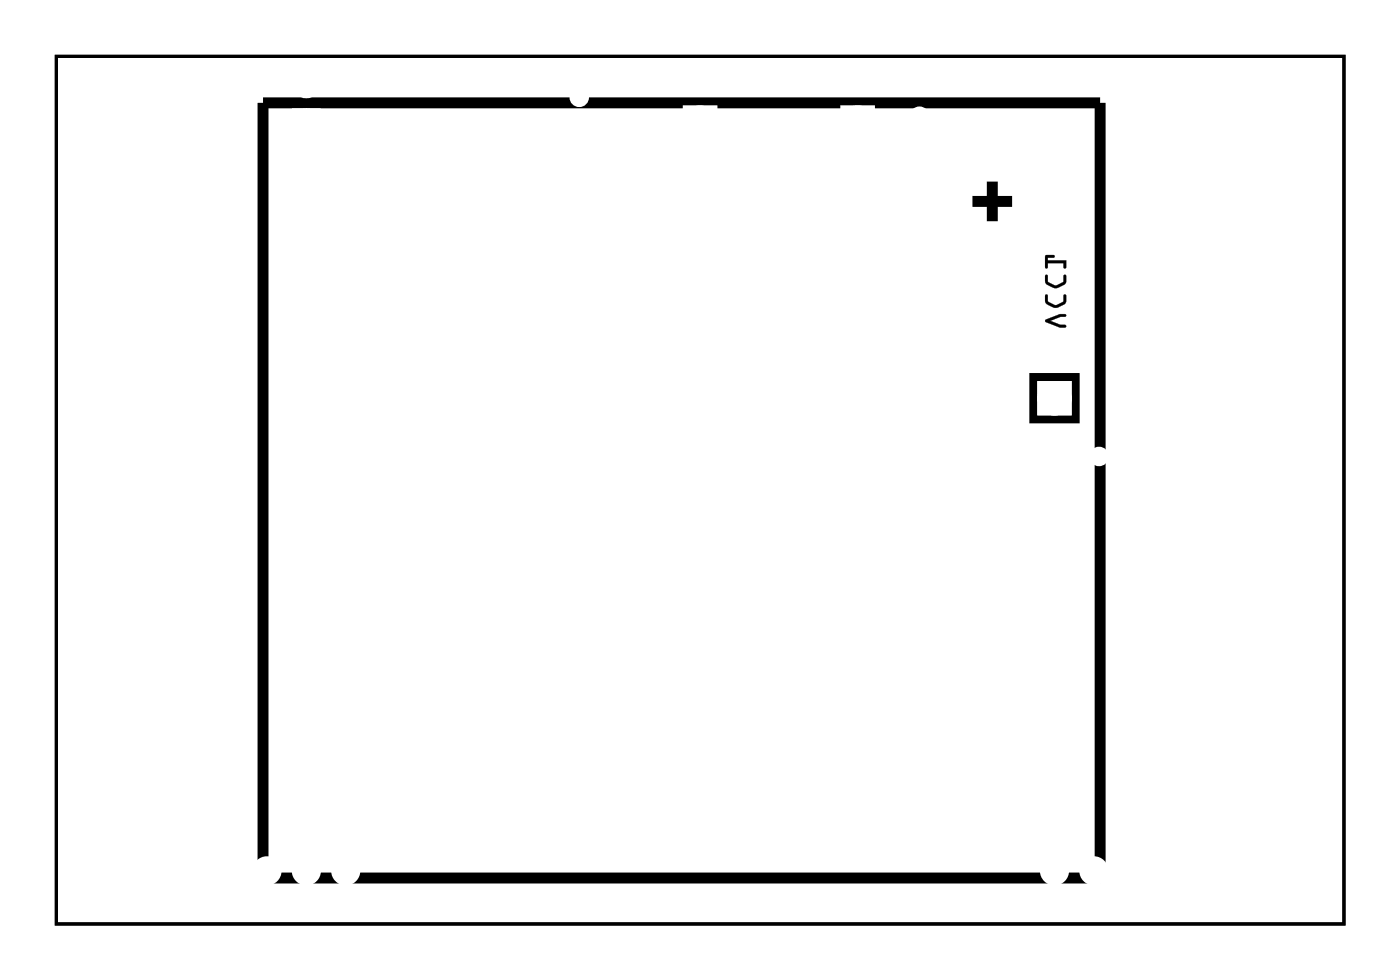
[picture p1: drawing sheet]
<svg xmlns="http://www.w3.org/2000/svg" width="90mm" height="63mm" viewBox="0 0 90 63" stroke-linecap="round" stroke-linejoin="round" font-family="sans-serif">
<path d="M3.6 3.6h83.1v56h-83.1z" fill="none" stroke="#000" stroke-width=".2"/>
<g fill="#000">
<path d="M3.6 3.6h83.1v56h-83.1zM3.6 3.6v56h83.1v-56z"/>
<path d="M67.4 20.6l.1 .2 .9 .3h.4l-.1-.1h-.3l-.7-.3 .7-.3h.3v-.1h-.3zM67.4 19v.1a.6 .6 0 0 0 .6 .7h.3l.4-.2 .1-.6h-.2v.4l-.5 .3-.5-.3v-.4zM67.4 17.7v.1a.6 .6 0 0 0 .6 .8l.3-.1 .4-.2 .1-.5h-.2v.4l-.5 .2-.5-.2v-.4zM67.4 16.5l.1 .8h.1v-.3h1v.3h.2v-.5h-1.2v-.2h.4v-.1z"/>
<path d="M67.4 20.6l.1 .2 .9 .3h.3a.1 .1 0 0 0 .1-.1 .1 .1 0 0 0-.1-.1l-.3 .1-.7-.3 .7-.3h.3a.1 .1 0 0 0 .1-.1 .1 .1 0 0 0-.1 0h-.3zM67.5 20.6l.9-.3h.3v.1h-.3l-.7 .3 .7 .3h.3l.1 .1h-.4l-.9-.3zM67.4 19l.1 .5 .6 .4 .6-.3 .1-.5a.1 .1 0 0 0-.1-.1 .1 .1 0 0 0-.1 .1v.3l-.5 .3-.5-.3v-.4zM67.4 19h.2v.5l.5 .2 .5-.2v-.5h.1v.5l-.4 .3a.83 .83 0 0 1-.9-.3zM67.4 17.7l.1 .6 .6 .3 .6-.3 .1-.5a.1 .1 0 0 0-.1-.1 .1 .1 0 0 0-.1 .1v.4l-.5 .2-.5-.2v-.4zM67.4 17.8h.2v.4l.5 .2 .5-.2v-.4h.1v.5l-.4 .2a.83 .83 0 0 1-.9-.3zM67.4 16.5v.7a.1 .1 0 0 0 .1 .1 .1 .1 0 0 0 .1-.1v-.2h1v.2a.1 .1 0 0 0 .1 .1 .1 .1 0 0 0 .1-.1v-.4h-1.2v-.2h.3a.1 .1 0 0 0 .1-.1 .1 .1 0 0 0-.1-.1zM67.4 16.5h.6v.1h-.4v.2h1.2v.5h-.2v-.3h-1v.3h-.1z"/>
</g>
<path d="M17 6.6h54v50h-54zM62.7 13h2.6M64 11.7v2.6M66.8 24.4h2.5v2.6h-2.5z" fill="none" stroke="#000" stroke-width=".71" stroke-linecap="butt"/>
<circle cx="9.6" cy="13" r=".64" fill="#fff"/>
<circle cx="9.6" cy="13" r=".64" fill="none" stroke="#fff" stroke-width=".68" stroke-linecap="butt"/>
<circle cx="9.6" cy="15.5" r=".64" fill="#fff"/>
<circle cx="9.6" cy="15.5" r=".64" fill="none" stroke="#fff" stroke-width=".68" stroke-linecap="butt"/>
<circle cx="9.6" cy="18.1" r=".64" fill="#fff"/>
<circle cx="9.6" cy="18.1" r=".64" fill="none" stroke="#fff" stroke-width=".68" stroke-linecap="butt"/>
<circle cx="9.6" cy="20.6" r=".64" fill="#fff"/>
<circle cx="9.6" cy="20.6" r=".64" fill="none" stroke="#fff" stroke-width=".68" stroke-linecap="butt"/>
<circle cx="7.1" cy="13" r=".64" fill="#fff"/>
<circle cx="7.1" cy="13" r=".64" fill="none" stroke="#fff" stroke-width=".68" stroke-linecap="butt"/>
<circle cx="7.1" cy="15.5" r=".64" fill="#fff"/>
<circle cx="7.1" cy="15.5" r=".64" fill="none" stroke="#fff" stroke-width=".68" stroke-linecap="butt"/>
<circle cx="7.1" cy="18.1" r=".64" fill="#fff"/>
<circle cx="7.1" cy="18.1" r=".64" fill="none" stroke="#fff" stroke-width=".68" stroke-linecap="butt"/>
<circle cx="7.1" cy="20.6" r=".64" fill="#fff"/>
<circle cx="7.1" cy="20.6" r=".64" fill="none" stroke="#fff" stroke-width=".68" stroke-linecap="butt"/>
<circle cx="60.4" cy="29.5" r=".72" fill="#fff"/>
<circle cx="60.4" cy="29.5" r=".72" fill="none" stroke="#fff" stroke-width=".69" stroke-linecap="butt"/>
<circle cx="60.4" cy="27" r=".72" fill="#fff"/>
<circle cx="60.4" cy="27" r=".72" fill="none" stroke="#fff" stroke-width=".69" stroke-linecap="butt"/>
<circle cx="60.4" cy="24.4" r=".72" fill="#fff"/>
<circle cx="60.4" cy="24.4" r=".72" fill="none" stroke="#fff" stroke-width=".69" stroke-linecap="butt"/>
<circle cx="60.4" cy="21.9" r=".72" fill="#fff"/>
<circle cx="60.4" cy="21.9" r=".72" fill="none" stroke="#fff" stroke-width=".69" stroke-linecap="butt"/>
<circle cx="60.4" cy="19.3" r=".72" fill="#fff"/>
<circle cx="60.4" cy="19.3" r=".72" fill="none" stroke="#fff" stroke-width=".69" stroke-linecap="butt"/>
<circle cx="60.4" cy="16.8" r=".72" fill="#fff"/>
<circle cx="60.4" cy="16.8" r=".72" fill="none" stroke="#fff" stroke-width=".69" stroke-linecap="butt"/>
<circle cx="57.9" cy="30.8" r=".72" fill="#fff"/>
<circle cx="57.9" cy="30.8" r=".72" fill="none" stroke="#fff" stroke-width=".69" stroke-linecap="butt"/>
<circle cx="55.3" cy="30.8" r=".72" fill="#fff"/>
<circle cx="55.3" cy="30.8" r=".72" fill="none" stroke="#fff" stroke-width=".69" stroke-linecap="butt"/>
<circle cx="52.8" cy="30.8" r=".72" fill="#fff"/>
<circle cx="52.8" cy="30.8" r=".72" fill="none" stroke="#fff" stroke-width=".69" stroke-linecap="butt"/>
<circle cx="50.2" cy="30.8" r=".72" fill="#fff"/>
<circle cx="50.2" cy="30.8" r=".72" fill="none" stroke="#fff" stroke-width=".69" stroke-linecap="butt"/>
<circle cx="47.7" cy="30.8" r=".72" fill="#fff"/>
<circle cx="47.7" cy="30.8" r=".72" fill="none" stroke="#fff" stroke-width=".69" stroke-linecap="butt"/>
<circle cx="49.1" cy="27.8" r=".72" fill="#fff"/>
<circle cx="49.1" cy="27.8" r=".72" fill="none" stroke="#fff" stroke-width=".69" stroke-linecap="butt"/>
<circle cx="46.6" cy="27.8" r=".72" fill="#fff"/>
<circle cx="46.6" cy="27.8" r=".72" fill="none" stroke="#fff" stroke-width=".69" stroke-linecap="butt"/>
<circle cx="45.2" cy="30.8" r=".72" fill="#fff"/>
<circle cx="45.2" cy="30.8" r=".72" fill="none" stroke="#fff" stroke-width=".69" stroke-linecap="butt"/>
<circle cx="42.6" cy="30.8" r=".72" fill="#fff"/>
<circle cx="42.6" cy="30.8" r=".72" fill="none" stroke="#fff" stroke-width=".69" stroke-linecap="butt"/>
<circle cx="40.1" cy="30.8" r=".72" fill="#fff"/>
<circle cx="40.1" cy="30.8" r=".72" fill="none" stroke="#fff" stroke-width=".69" stroke-linecap="butt"/>
<circle cx="37.5" cy="30.8" r=".72" fill="#fff"/>
<circle cx="37.5" cy="30.8" r=".72" fill="none" stroke="#fff" stroke-width=".69" stroke-linecap="butt"/>
<circle cx="35" cy="30.8" r=".72" fill="#fff"/>
<circle cx="35" cy="30.8" r=".72" fill="none" stroke="#fff" stroke-width=".69" stroke-linecap="butt"/>
<circle cx="32.5" cy="30.8" r=".72" fill="#fff"/>
<circle cx="32.5" cy="30.8" r=".72" fill="none" stroke="#fff" stroke-width=".69" stroke-linecap="butt"/>
<circle cx="29.9" cy="30.8" r=".72" fill="#fff"/>
<circle cx="29.9" cy="30.8" r=".72" fill="none" stroke="#fff" stroke-width=".69" stroke-linecap="butt"/>
<circle cx="29.9" cy="15.5" r=".72" fill="#fff"/>
<circle cx="29.9" cy="15.5" r=".72" fill="none" stroke="#fff" stroke-width=".69" stroke-linecap="butt"/>
<circle cx="32.5" cy="15.5" r=".72" fill="#fff"/>
<circle cx="32.5" cy="15.5" r=".72" fill="none" stroke="#fff" stroke-width=".69" stroke-linecap="butt"/>
<circle cx="35" cy="15.5" r=".72" fill="#fff"/>
<circle cx="35" cy="15.5" r=".72" fill="none" stroke="#fff" stroke-width=".69" stroke-linecap="butt"/>
<circle cx="37.5" cy="15.5" r=".72" fill="#fff"/>
<circle cx="37.5" cy="15.5" r=".72" fill="none" stroke="#fff" stroke-width=".69" stroke-linecap="butt"/>
<circle cx="40.1" cy="15.5" r=".72" fill="#fff"/>
<circle cx="40.1" cy="15.5" r=".72" fill="none" stroke="#fff" stroke-width=".69" stroke-linecap="butt"/>
<circle cx="42.6" cy="15.5" r=".72" fill="#fff"/>
<circle cx="42.6" cy="15.5" r=".72" fill="none" stroke="#fff" stroke-width=".69" stroke-linecap="butt"/>
<circle cx="45.2" cy="15.5" r=".72" fill="#fff"/>
<circle cx="45.2" cy="15.5" r=".72" fill="none" stroke="#fff" stroke-width=".69" stroke-linecap="butt"/>
<circle cx="47.7" cy="15.5" r=".72" fill="#fff"/>
<circle cx="47.7" cy="15.5" r=".72" fill="none" stroke="#fff" stroke-width=".69" stroke-linecap="butt"/>
<circle cx="50.2" cy="15.5" r=".72" fill="#fff"/>
<circle cx="50.2" cy="15.5" r=".72" fill="none" stroke="#fff" stroke-width=".69" stroke-linecap="butt"/>
<circle cx="52.8" cy="15.5" r=".72" fill="#fff"/>
<circle cx="52.8" cy="15.5" r=".72" fill="none" stroke="#fff" stroke-width=".69" stroke-linecap="butt"/>
<circle cx="55.3" cy="15.5" r=".72" fill="#fff"/>
<circle cx="55.3" cy="15.5" r=".72" fill="none" stroke="#fff" stroke-width=".69" stroke-linecap="butt"/>
<circle cx="57.9" cy="15.5" r=".72" fill="#fff"/>
<circle cx="57.9" cy="15.5" r=".72" fill="none" stroke="#fff" stroke-width=".69" stroke-linecap="butt"/>
<path d="M67.3 25h1.4v1.4h-1.4z" fill="#fff"/>
<path d="M67.3 25h1.4v1.4h-1.4z" fill="none" stroke="#fff" stroke-width=".82" stroke-linecap="butt"/>
<circle cx="68" cy="13" r=".7" fill="#fff"/>
<circle cx="68" cy="13" r=".7" fill="none" stroke="#fff" stroke-width=".82" stroke-linecap="butt"/>
<circle cx="68" cy="25.7" r=".7" fill="#fff"/>
<circle cx="68" cy="25.7" r=".7" fill="none" stroke="#fff" stroke-width=".82" stroke-linecap="butt"/>
<path d="M67.3 25h1.4v1.4h-1.4z" fill="#fff"/>
<path d="M67.3 25h1.4v1.4h-1.4z" fill="none" stroke="#fff" stroke-width=".82" stroke-linecap="butt"/>
<circle cx="68" cy="13" r=".7" fill="#fff"/>
<circle cx="68" cy="13" r=".7" fill="none" stroke="#fff" stroke-width=".82" stroke-linecap="butt"/>
<circle cx="68" cy="25.7" r=".7" fill="#fff"/>
<circle cx="68" cy="25.7" r=".7" fill="none" stroke="#fff" stroke-width=".82" stroke-linecap="butt"/>
<circle cx="19.8" cy="56.2" r=".66" fill="#fff"/>
<circle cx="19.8" cy="56.2" r=".66" fill="none" stroke="#fff" stroke-width=".56"/>
<circle cx="17.2" cy="56.2" r=".66" fill="#fff"/>
<circle cx="17.2" cy="56.2" r=".66" fill="none" stroke="#fff" stroke-width=".56"/>
<circle cx="14.7" cy="56.2" r=".66" fill="#fff"/>
<circle cx="14.7" cy="56.2" r=".66" fill="none" stroke="#fff" stroke-width=".56"/>
<circle cx="12.1" cy="56.2" r=".66" fill="#fff"/>
<circle cx="12.1" cy="56.2" r=".66" fill="none" stroke="#fff" stroke-width=".56"/>
<circle cx="22.3" cy="56.2" r=".66" fill="#fff"/>
<circle cx="22.3" cy="56.2" r=".66" fill="none" stroke="#fff" stroke-width=".56"/>
<circle cx="75.6" cy="56.2" r=".66" fill="#fff"/>
<circle cx="75.6" cy="56.2" r=".66" fill="none" stroke="#fff" stroke-width=".56"/>
<circle cx="73.1" cy="56.2" r=".66" fill="#fff"/>
<circle cx="73.1" cy="56.2" r=".66" fill="none" stroke="#fff" stroke-width=".56"/>
<circle cx="70.6" cy="56.2" r=".66" fill="#fff"/>
<circle cx="70.6" cy="56.2" r=".66" fill="none" stroke="#fff" stroke-width=".56"/>
<circle cx="68" cy="56.2" r=".66" fill="#fff"/>
<circle cx="68" cy="56.2" r=".66" fill="none" stroke="#fff" stroke-width=".56"/>
<circle cx="78.2" cy="56.2" r=".66" fill="#fff"/>
<circle cx="78.2" cy="56.2" r=".66" fill="none" stroke="#fff" stroke-width=".56"/>
<path d="M44.4 7.2h1.5v1.4h-1.5z" fill="#fff"/>
<path d="M44.4 7.2h1.5v1.4h-1.5z" fill="none" stroke="#fff" stroke-width=".76" stroke-linecap="butt"/>
<circle cx="45.2" cy="7.9" r=".74" fill="#fff"/>
<circle cx="45.2" cy="7.9" r=".74" fill="none" stroke="#fff" stroke-width=".76" stroke-linecap="butt"/>
<circle cx="45.2" cy="10.5" r=".74" fill="#fff"/>
<circle cx="45.2" cy="10.5" r=".74" fill="none" stroke="#fff" stroke-width=".76" stroke-linecap="butt"/>
<circle cx="50.2" cy="35.9" r=".56" fill="#fff"/>
<circle cx="50.2" cy="35.9" r=".56" fill="none" stroke="#fff" stroke-width=".66" stroke-linecap="butt"/>
<circle cx="47.7" cy="35.8" r=".56" fill="#fff"/>
<circle cx="47.7" cy="35.8" r=".56" fill="none" stroke="#fff" stroke-width=".66" stroke-linecap="butt"/>
<circle cx="45.2" cy="35.9" r=".56" fill="#fff"/>
<circle cx="45.2" cy="35.9" r=".56" fill="none" stroke="#fff" stroke-width=".66" stroke-linecap="butt"/>
<circle cx="42.6" cy="35.9" r=".56" fill="#fff"/>
<circle cx="42.6" cy="35.9" r=".56" fill="none" stroke="#fff" stroke-width=".66" stroke-linecap="butt"/>
<path d="M54.6 7.2h1.5v1.4h-1.5z" fill="#fff"/>
<path d="M54.6 7.2h1.5v1.4h-1.5z" fill="none" stroke="#fff" stroke-width=".76" stroke-linecap="butt"/>
<circle cx="55.3" cy="7.9" r=".74" fill="#fff"/>
<circle cx="55.3" cy="7.9" r=".74" fill="none" stroke="#fff" stroke-width=".76" stroke-linecap="butt"/>
<circle cx="55.3" cy="10.5" r=".74" fill="#fff"/>
<circle cx="55.3" cy="10.5" r=".74" fill="none" stroke="#fff" stroke-width=".76" stroke-linecap="butt"/>
<circle cx="55.3" cy="13" r=".74" fill="#fff"/>
<circle cx="55.3" cy="13" r=".74" fill="none" stroke="#fff" stroke-width=".76" stroke-linecap="butt"/>
<circle cx="7.1" cy="7.9" r=".6" fill="#fff"/>
<circle cx="7.1" cy="7.9" r=".6" fill="none" stroke="#fff" stroke-width=".65" stroke-linecap="butt"/>
<path d="M6.5 7.3h1.2v1.2h-1.2z" fill="#fff"/>
<path d="M6.5 7.3h1.2v1.2h-1.2z" fill="none" stroke="#fff" stroke-width=".65" stroke-linecap="butt"/>
<circle cx="7.1" cy="5.4" r=".6" fill="#fff"/>
<circle cx="7.1" cy="5.4" r=".6" fill="none" stroke="#fff" stroke-width=".65" stroke-linecap="butt"/>
<circle cx="73.1" cy="23.2" r=".7" fill="#fff"/>
<circle cx="73.1" cy="23.2" r=".7" fill="none" stroke="#fff" stroke-width=".76" stroke-linecap="butt"/>
<circle cx="83.3" cy="23.2" r=".7" fill="#fff"/>
<circle cx="83.3" cy="23.2" r=".7" fill="none" stroke="#fff" stroke-width=".76" stroke-linecap="butt"/>
<circle cx="19.8" cy="7.9" r=".6" fill="#fff"/>
<circle cx="19.8" cy="7.9" r=".6" fill="none" stroke="#fff" stroke-width=".65" stroke-linecap="butt"/>
<path d="M19.2 7.3h1.2v1.2h-1.2z" fill="#fff"/>
<path d="M19.2 7.3h1.2v1.2h-1.2z" fill="none" stroke="#fff" stroke-width=".65" stroke-linecap="butt"/>
<circle cx="19.8" cy="5.4" r=".6" fill="#fff"/>
<circle cx="19.8" cy="5.4" r=".6" fill="none" stroke="#fff" stroke-width=".65" stroke-linecap="butt"/>
<path d="M72.3 12.2h1.6v1.6h-1.6z" fill="#fff"/>
<path d="M72.3 12.2h1.6v1.6h-1.6z" fill="none" stroke="#fff" stroke-width=".76" stroke-linecap="butt"/>
<circle cx="73.1" cy="13" r=".79" fill="#fff"/>
<circle cx="73.1" cy="13" r=".79" fill="none" stroke="#fff" stroke-width=".76" stroke-linecap="butt"/>
<circle cx="80.7" cy="13" r=".79" fill="#fff"/>
<circle cx="80.7" cy="13" r=".79" fill="none" stroke="#fff" stroke-width=".76" stroke-linecap="butt"/>
<circle cx="42.9" cy="27" r=".35" fill="#fff"/>
<circle cx="42.9" cy="27" r=".35" fill="none" stroke="#fff" stroke-width=".55"/>
<circle cx="51.4" cy="33.7" r=".35" fill="#fff"/>
<circle cx="51.4" cy="33.7" r=".35" fill="none" stroke="#fff" stroke-width=".55"/>
<circle cx="45.9" cy="40.4" r=".35" fill="#fff"/>
<circle cx="45.9" cy="40.4" r=".35" fill="none" stroke="#fff" stroke-width=".55"/>
<circle cx="24.6" cy="50.2" r=".35" fill="#fff"/>
<circle cx="24.6" cy="50.2" r=".35" fill="none" stroke="#fff" stroke-width=".55"/>
<circle cx="34.9" cy="38" r=".35" fill="#fff"/>
<circle cx="34.9" cy="38" r=".35" fill="none" stroke="#fff" stroke-width=".55"/>
<circle cx="30.7" cy="41.6" r=".35" fill="#fff"/>
<circle cx="30.7" cy="41.6" r=".35" fill="none" stroke="#fff" stroke-width=".55"/>
<circle cx="30.7" cy="25.8" r=".35" fill="#fff"/>
<circle cx="30.7" cy="25.8" r=".35" fill="none" stroke="#fff" stroke-width=".55"/>
<circle cx="24" cy="25.8" r=".35" fill="#fff"/>
<circle cx="24" cy="25.8" r=".35" fill="none" stroke="#fff" stroke-width=".55"/>
<circle cx="39.8" cy="41.6" r=".35" fill="#fff"/>
<circle cx="39.8" cy="41.6" r=".35" fill="none" stroke="#fff" stroke-width=".55"/>
<circle cx="38.6" cy="8.1" r=".35" fill="#fff"/>
<circle cx="38.6" cy="8.1" r=".35" fill="none" stroke="#fff" stroke-width=".55"/>
<circle cx="30.7" cy="38" r=".35" fill="#fff"/>
<circle cx="30.7" cy="38" r=".35" fill="none" stroke="#fff" stroke-width=".55"/>
<circle cx="47.1" cy="12.4" r=".35" fill="#fff"/>
<circle cx="47.1" cy="12.4" r=".35" fill="none" stroke="#fff" stroke-width=".55"/>
<circle cx="37.4" cy="6.3" r=".35" fill="#fff"/>
<circle cx="37.4" cy="6.3" r=".35" fill="none" stroke="#fff" stroke-width=".55"/>
<circle cx="62.4" cy="34.9" r=".35" fill="#fff"/>
<circle cx="62.4" cy="34.9" r=".35" fill="none" stroke="#fff" stroke-width=".55"/>
<circle cx="32.5" cy="58.1" r=".35" fill="#fff"/>
<circle cx="32.5" cy="58.1" r=".35" fill="none" stroke="#fff" stroke-width=".55"/>
<circle cx="33.1" cy="53.2" r=".35" fill="#fff"/>
<circle cx="33.1" cy="53.2" r=".35" fill="none" stroke="#fff" stroke-width=".55"/>
<circle cx="55.7" cy="36.1" r=".35" fill="#fff"/>
<circle cx="55.7" cy="36.1" r=".35" fill="none" stroke="#fff" stroke-width=".55"/>
<circle cx="59.3" cy="7.5" r=".35" fill="#fff"/>
<circle cx="59.3" cy="7.5" r=".35" fill="none" stroke="#fff" stroke-width=".55"/>
<circle cx="70.9" cy="29.4" r=".35" fill="#fff"/>
<circle cx="70.9" cy="29.4" r=".35" fill="none" stroke="#fff" stroke-width=".55"/>
<circle cx="23.3" cy="8.7" r=".35" fill="#fff"/>
<circle cx="23.3" cy="8.7" r=".35" fill="none" stroke="#fff" stroke-width=".55"/>
</svg>
